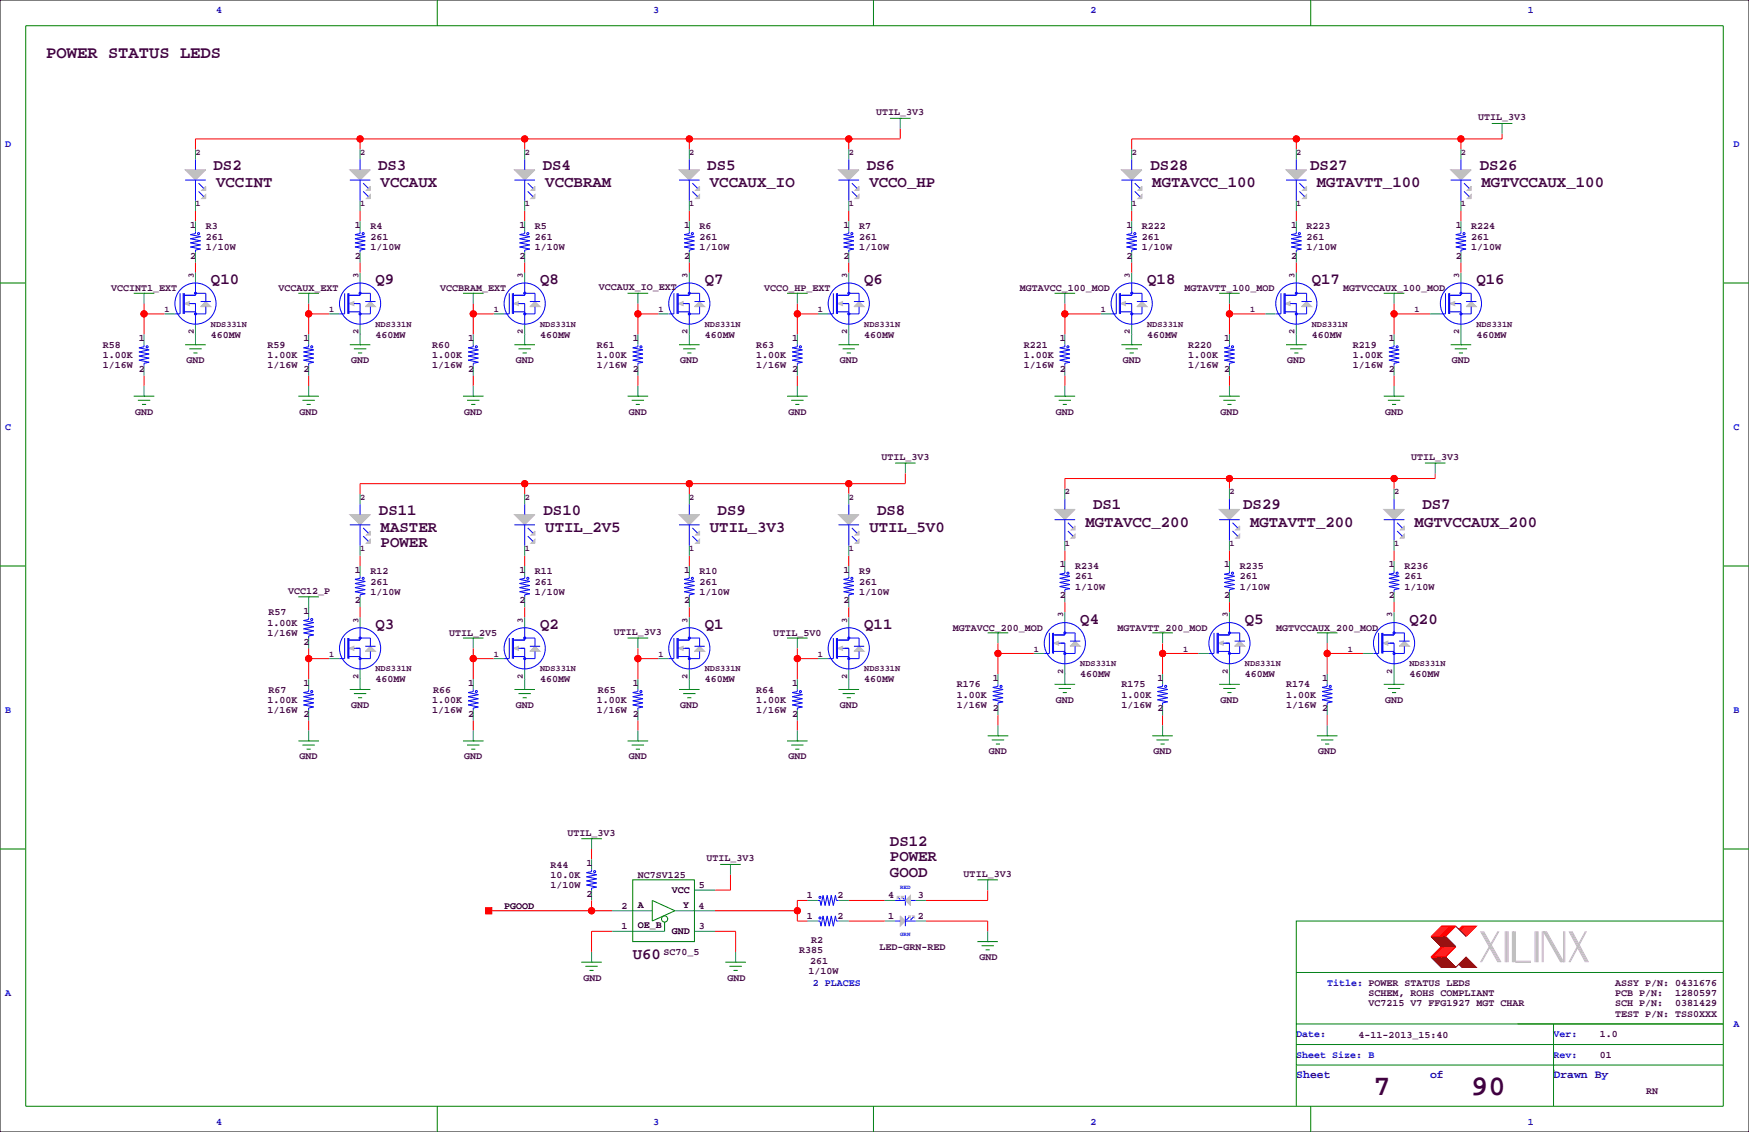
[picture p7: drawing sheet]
<svg xmlns="http://www.w3.org/2000/svg" width="432mm" height="279mm" viewBox="0 0 432 279" stroke-linecap="round" stroke-linejoin="round" font-family="sans-serif">
<defs><g id="words">
<g font-size="7.1" fill="#400040">
<text x="339.1" y="270.3">7</text>
<text x="363.2" y="270.3">90</text>
</g>
<text font-size="4.2" fill="#400040" x="11.4" y="14.4">POWER STATUS LEDS</text>
<g font-size="3.9" fill="#400040">
<text x="52.7" y="41.9">DS2</text>
<text x="93.3" y="41.9">DS3</text>
<text x="134" y="41.9">DS4</text>
<text x="174.6" y="41.9">DS5</text>
<text x="214" y="41.9">DS6</text>
<text x="284.1" y="41.9">DS28</text>
<text x="323.4" y="41.9">DS27</text>
<text x="365.3" y="41.9">DS26</text>
<text x="53.3" y="46.2">VCCINT</text>
<text x="94" y="46.2">VCCAUX</text>
<text x="134.6" y="46.2">VCCBRAM</text>
<text x="175.3" y="46.2">VCCAUX_IO</text>
<text x="214.6" y="46.2">VCCO_HP</text>
<text x="284.5" y="46.2">MGTAVCC_100</text>
<text x="325.1" y="46.2">MGTAVTT_100</text>
<text x="365.8" y="46.2">MGTVCCAUX_100</text>
<text x="52.1" y="70.1">Q10</text>
<text x="92.7" y="70.1">Q9</text>
<text x="133.3" y="70.1">Q8</text>
<text x="174" y="70.1">Q7</text>
<text x="213.4" y="70.1">Q6</text>
<text x="283.2" y="70.1">Q18</text>
<text x="323.9" y="70.1">Q17</text>
<text x="364.5" y="70.1">Q16</text>
<text x="269.9" y="125.7">DS1</text>
<text x="306.9" y="125.7">DS29</text>
<text x="351.2" y="125.7">DS7</text>
<text x="93.6" y="127">DS11</text>
<text x="94" y="131.3">MASTER</text>
<text x="134.2" y="127">DS10</text>
<text x="134.6" y="131.3">UTIL_2V5</text>
<text x="175.3" y="131.3">UTIL_3V3</text>
<text x="177.2" y="127">DS9</text>
<text x="214.6" y="131.3">UTIL_5V0</text>
<text x="216.5" y="127">DS8</text>
<text x="268" y="130">MGTAVCC_200</text>
<text x="308.6" y="130">MGTAVTT_200</text>
<text x="349.3" y="130">MGTVCCAUX_200</text>
<text x="94" y="135.1">POWER</text>
<text x="92.7" y="155.2">Q3</text>
<text x="133.3" y="155.2">Q2</text>
<text x="174" y="155.2">Q1</text>
<text x="213.4" y="155.2">Q11</text>
<text x="266.7" y="153.9">Q4</text>
<text x="307.3" y="153.9">Q5</text>
<text x="348" y="153.9">Q20</text>
<text x="219.7" y="208.8">DS12</text>
<text x="219.7" y="212.6">POWER</text>
<text x="219.7" y="216.4">GOOD</text>
<text x="156.2" y="236.7">U60</text>
</g>
<g font-size="2.8" fill="#0000a0">
<text x="320" y="266.1">Sheet</text>
<text x="353.1" y="266.1">of</text>
<text x="383.5" y="266.1">Drawn By</text>
</g>
<g font-size="2.5" fill="#0000a0">
<text x="53.3" y="3.3">4</text>
<text x="161.3" y="3.3">3</text>
<text x="269.2" y="3.3">2</text>
<text x="377.2" y="3.3">1</text>
<text x="1.3" y="36.3">D</text>
<text x="428" y="36.3">D</text>
<text x="1.3" y="106.2">C</text>
<text x="428" y="106.2">C</text>
<text x="1.3" y="176">B</text>
<text x="428" y="176">B</text>
<text x="1.3" y="245.9">A</text>
<text x="200.7" y="243.3">2 PLACES</text>
<text x="327.7" y="243.3">Title: POWER STATUS LEDS</text>
<text x="320" y="256">Date:</text>
<text x="383.5" y="256">Ver:</text>
<text x="428" y="253.5">A</text>
<text x="320" y="261.1">Sheet Size: B</text>
<text x="383.5" y="261.1">Rev:</text>
<text x="53.3" y="277.6">4</text>
<text x="161.3" y="277.6">3</text>
<text x="269.2" y="277.6">2</text>
<text x="377.2" y="277.6">1</text>
</g>
<g font-size="2.5" fill="#400040">
<text x="216.3" y="28.5">UTIL_3V3</text>
<text x="364.9" y="29.7">UTIL_3V3</text>
<text x="47" y="56.2">1</text>
<text x="50.8" y="56.6">R3</text>
<text x="50.8" y="59.2">261</text>
<text x="87.6" y="56.2">1</text>
<text x="91.4" y="56.6">R4</text>
<text x="91.4" y="59.2">261</text>
<text x="128.3" y="56.2">1</text>
<text x="132.1" y="56.6">R5</text>
<text x="132.1" y="59.2">261</text>
<text x="168.9" y="56.2">1</text>
<text x="172.7" y="56.6">R6</text>
<text x="172.7" y="59.2">261</text>
<text x="208.3" y="56.2">1</text>
<text x="212.1" y="56.6">R7</text>
<text x="212.1" y="59.2">261</text>
<text x="278.1" y="56.2">1</text>
<text x="281.9" y="56.6">R222</text>
<text x="281.9" y="59.2">261</text>
<text x="318.8" y="56.2">1</text>
<text x="322.6" y="56.6">R223</text>
<text x="322.6" y="59.2">261</text>
<text x="359.4" y="56.2">1</text>
<text x="363.2" y="56.6">R224</text>
<text x="363.2" y="59.2">261</text>
<text x="47" y="63.8">2</text>
<text x="50.8" y="61.7">1/10W</text>
<text x="87.6" y="63.8">2</text>
<text x="91.4" y="61.7">1/10W</text>
<text x="128.3" y="63.8">2</text>
<text x="132.1" y="61.7">1/10W</text>
<text x="168.9" y="63.8">2</text>
<text x="172.7" y="61.7">1/10W</text>
<text x="208.3" y="63.8">2</text>
<text x="212.1" y="61.7">1/10W</text>
<text x="278.1" y="63.8">2</text>
<text x="281.9" y="61.7">1/10W</text>
<text x="318.8" y="63.8">2</text>
<text x="322.6" y="61.7">1/10W</text>
<text x="359.4" y="63.8">2</text>
<text x="363.2" y="61.7">1/10W</text>
<text x="27.4" y="71.9">VCCINT1_EXT</text>
<text x="68.8" y="71.9">VCCAUX_EXT</text>
<text x="108.7" y="71.9">VCCBRAM_EXT</text>
<text x="147.8" y="71.6">VCCAUX_IO_EXT</text>
<text x="188.7" y="71.9">VCCO_HP_EXT</text>
<text x="251.8" y="71.9">MGTAVCC_100_MOD</text>
<text x="292.4" y="71.9">MGTAVTT_100_MOD</text>
<text x="331.6" y="71.9">MGTVCCAUX_100_MOD</text>
<text x="52.1" y="83.3">460MW</text>
<text x="92.7" y="83.3">460MW</text>
<text x="133.3" y="83.3">460MW</text>
<text x="174" y="83.3">460MW</text>
<text x="213.4" y="83.3">460MW</text>
<text x="283.2" y="83.3">460MW</text>
<text x="323.9" y="83.3">460MW</text>
<text x="364.5" y="83.3">460MW</text>
<text x="25.4" y="85.9">R58</text>
<text x="25.4" y="88.4">1.00K</text>
<text x="34.3" y="84.2">1</text>
<text x="46" y="89.7">GND</text>
<text x="66" y="85.9">R59</text>
<text x="66" y="88.4">1.00K</text>
<text x="74.9" y="84.2">1</text>
<text x="86.7" y="89.7">GND</text>
<text x="106.7" y="85.9">R60</text>
<text x="106.7" y="88.4">1.00K</text>
<text x="115.6" y="84.2">1</text>
<text x="127.3" y="89.7">GND</text>
<text x="147.3" y="85.9">R61</text>
<text x="147.3" y="88.4">1.00K</text>
<text x="156.2" y="84.2">1</text>
<text x="168" y="89.7">GND</text>
<text x="186.7" y="85.9">R63</text>
<text x="186.7" y="88.4">1.00K</text>
<text x="195.6" y="84.2">1</text>
<text x="207.3" y="89.7">GND</text>
<text x="252.7" y="85.9">R221</text>
<text x="252.7" y="88.4">1.00K</text>
<text x="261.6" y="84.2">1</text>
<text x="277.2" y="89.7">GND</text>
<text x="293.4" y="85.9">R220</text>
<text x="293.4" y="88.4">1.00K</text>
<text x="302.3" y="84.2">1</text>
<text x="317.8" y="89.7">GND</text>
<text x="334" y="85.9">R219</text>
<text x="334" y="88.4">1.00K</text>
<text x="342.9" y="84.2">1</text>
<text x="358.5" y="89.7">GND</text>
<text x="25.4" y="90.9">1/16W</text>
<text x="34.3" y="91.8">2</text>
<text x="66" y="90.9">1/16W</text>
<text x="74.9" y="91.8">2</text>
<text x="106.7" y="90.9">1/16W</text>
<text x="115.6" y="91.8">2</text>
<text x="147.3" y="90.9">1/16W</text>
<text x="156.2" y="91.8">2</text>
<text x="186.7" y="90.9">1/16W</text>
<text x="195.6" y="91.8">2</text>
<text x="252.7" y="90.9">1/16W</text>
<text x="261.6" y="91.8">2</text>
<text x="293.4" y="90.9">1/16W</text>
<text x="302.3" y="91.8">2</text>
<text x="334" y="90.9">1/16W</text>
<text x="342.9" y="91.8">2</text>
<text x="33.3" y="102.4">GND</text>
<text x="74" y="102.4">GND</text>
<text x="114.6" y="102.4">GND</text>
<text x="155.3" y="102.4">GND</text>
<text x="194.6" y="102.4">GND</text>
<text x="260.7" y="102.4">GND</text>
<text x="301.3" y="102.4">GND</text>
<text x="341.9" y="102.4">GND</text>
<text x="217.6" y="113.5">UTIL_3V3</text>
<text x="348.4" y="113.5">UTIL_3V3</text>
<text x="87.6" y="141.3">1</text>
<text x="91.4" y="141.7">R12</text>
<text x="128.3" y="141.3">1</text>
<text x="132.1" y="141.7">R11</text>
<text x="168.9" y="141.3">1</text>
<text x="172.7" y="141.7">R10</text>
<text x="208.3" y="141.3">1</text>
<text x="212.1" y="141.7">R9</text>
<text x="261.6" y="140">1</text>
<text x="265.4" y="140.5">R234</text>
<text x="265.4" y="143">261</text>
<text x="302.3" y="140">1</text>
<text x="306.1" y="140.5">R235</text>
<text x="306.1" y="143">261</text>
<text x="342.9" y="140">1</text>
<text x="346.7" y="140.5">R236</text>
<text x="346.7" y="143">261</text>
<text x="71.1" y="146.6">VCC12_P</text>
<text x="87.6" y="148.9">2</text>
<text x="91.4" y="144.3">261</text>
<text x="91.4" y="146.8">1/10W</text>
<text x="128.3" y="148.9">2</text>
<text x="132.1" y="144.3">261</text>
<text x="132.1" y="146.8">1/10W</text>
<text x="168.9" y="148.9">2</text>
<text x="172.7" y="144.3">261</text>
<text x="172.7" y="146.8">1/10W</text>
<text x="208.3" y="148.9">2</text>
<text x="212.1" y="144.3">261</text>
<text x="212.1" y="146.8">1/10W</text>
<text x="261.6" y="147.7">2</text>
<text x="265.4" y="145.5">1/10W</text>
<text x="302.3" y="147.7">2</text>
<text x="306.1" y="145.5">1/10W</text>
<text x="342.9" y="147.7">2</text>
<text x="346.7" y="145.5">1/10W</text>
<text x="66" y="154.4">1.00K</text>
<text x="66.3" y="151.9">R57</text>
<text x="74.9" y="151.5">1</text>
<text x="235.3" y="155.7">MGTAVCC_200_MOD</text>
<text x="275.9" y="155.7">MGTAVTT_200_MOD</text>
<text x="315.1" y="155.7">MGTVCCAUX_200_MOD</text>
<text x="66" y="157">1/16W</text>
<text x="74.9" y="159.1">2</text>
<text x="110.9" y="157">UTIL_2V5</text>
<text x="151.6" y="156.7">UTIL_3V3</text>
<text x="190.9" y="157">UTIL_5V0</text>
<text x="245.1" y="168">1</text>
<text x="266.7" y="167.1">460MW</text>
<text x="285.8" y="168">1</text>
<text x="307.3" y="167.1">460MW</text>
<text x="326.4" y="168">1</text>
<text x="348" y="167.1">460MW</text>
<text x="66" y="173.5">1.00K</text>
<text x="66.3" y="170.9">R67</text>
<text x="74.9" y="169.3">1</text>
<text x="92.7" y="168.4">460MW</text>
<text x="106.7" y="173.5">1.00K</text>
<text x="106.9" y="170.9">R66</text>
<text x="115.6" y="169.3">1</text>
<text x="133.3" y="168.4">460MW</text>
<text x="147.3" y="173.5">1.00K</text>
<text x="147.6" y="170.9">R65</text>
<text x="156.2" y="169.3">1</text>
<text x="174" y="168.4">460MW</text>
<text x="186.7" y="170.9">R64</text>
<text x="186.7" y="173.5">1.00K</text>
<text x="195.6" y="169.3">1</text>
<text x="213.4" y="168.4">460MW</text>
<text x="236.2" y="169.7">R176</text>
<text x="236.2" y="172.2">1.00K</text>
<text x="260.7" y="173.5">GND</text>
<text x="276.9" y="169.7">R175</text>
<text x="276.9" y="172.2">1.00K</text>
<text x="301.3" y="173.5">GND</text>
<text x="317.5" y="169.7">R174</text>
<text x="317.5" y="172.2">1.00K</text>
<text x="341.9" y="173.5">GND</text>
<text x="66" y="176">1/16W</text>
<text x="74.9" y="176.9">2</text>
<text x="86.7" y="174.8">GND</text>
<text x="106.7" y="176">1/16W</text>
<text x="115.6" y="176.9">2</text>
<text x="127.3" y="174.8">GND</text>
<text x="147.3" y="176">1/16W</text>
<text x="156.2" y="176.9">2</text>
<text x="168" y="174.8">GND</text>
<text x="186.7" y="176">1/16W</text>
<text x="195.6" y="176.9">2</text>
<text x="207.3" y="174.8">GND</text>
<text x="236.2" y="174.8">1/16W</text>
<text x="245.1" y="175.6">2</text>
<text x="276.9" y="174.8">1/16W</text>
<text x="285.8" y="175.6">2</text>
<text x="317.5" y="174.8">1/16W</text>
<text x="326.4" y="175.6">2</text>
<text x="74" y="187.5">GND</text>
<text x="114.6" y="187.5">GND</text>
<text x="155.3" y="187.5">GND</text>
<text x="194.6" y="187.5">GND</text>
<text x="244.2" y="186.2">GND</text>
<text x="284.8" y="186.2">GND</text>
<text x="325.4" y="186.2">GND</text>
<text x="140.1" y="206.3">UTIL_3V3</text>
<text x="135.9" y="214.1">R44</text>
<text x="144.8" y="213.7">1</text>
<text x="174.4" y="212.6">UTIL_3V3</text>
<text x="135.9" y="216.7">10.0K</text>
<text x="135.9" y="219.2">1/10W</text>
<text x="144.8" y="221.3">2</text>
<text x="157.5" y="216.7">NC7SV125</text>
<text x="172.5" y="219.2">5</text>
<text x="199.2" y="221.7">1</text>
<text x="206.8" y="221.7">2</text>
<text x="219.2" y="221.7">4</text>
<text x="226.6" y="221.7">3</text>
<text x="237.9" y="216.4">UTIL_3V3</text>
<text x="153.5" y="224.3">2</text>
<text x="172.5" y="224.3">4</text>
<text x="199.2" y="226.8">1</text>
<text x="206.8" y="226.8">2</text>
<text x="219.2" y="226.8">1</text>
<text x="226.6" y="226.8">2</text>
<text x="153.4" y="229.4">1</text>
<text x="172.5" y="229.4">3</text>
<text x="200.2" y="232.8">R2</text>
<text x="163.8" y="235.7">SC70_5</text>
<text x="197.3" y="235.3">R385</text>
<text x="200" y="237.8">261</text>
<text x="217.2" y="234.4">LED-GRN-RED</text>
<text x="241.8" y="237">GND</text>
<text x="144" y="242.1">GND</text>
<text x="179.6" y="242.1">GND</text>
<text x="199.6" y="240.4">1/10W</text>
<text x="337.8" y="245.9">SCHEM, ROHS COMPLIANT</text>
<text x="398.8" y="243.3">ASSY P/N: 0431676</text>
<text x="398.8" y="245.9">PCB P/N:</text>
<text x="413.6" y="245.9">1280597</text>
<text x="337.8" y="248.4">VC7215 V7 FFG1927 MGT CHAR</text>
<text x="398.8" y="248.4">SCH P/N:</text>
<text x="398.8" y="251">TEST P/N: TSS0XXX</text>
<text x="413.6" y="248.4">0381429</text>
<text x="335.4" y="256.3">4-11-2013_15:40</text>
<text x="395" y="256">1.0</text>
<text x="395" y="261.1">01</text>
<text x="406.4" y="270">RN</text>
</g>
<g font-size="2.5">
<text x="165.9" y="220.5">VCC</text>
<text x="124.5" y="224.3">PGOOD</text>
<text x="157.5" y="224.2">A</text>
<text x="168.7" y="224.2">Y</text>
<text x="157.5" y="229.1">OE_B</text>
<text x="165.9" y="230.6">GND</text>
</g>
<g font-size="2.1" fill="#400040">
<text x="48.3" y="38.2">2</text>
<text x="88.9" y="38.2">2</text>
<text x="129.5" y="38.2">2</text>
<text x="170.2" y="38.2">2</text>
<text x="209.5" y="38.2">2</text>
<text x="279.4" y="38.2">2</text>
<text x="320" y="38.2">2</text>
<text x="360.7" y="38.2">2</text>
<text x="48.3" y="50.9">1</text>
<text x="88.9" y="50.9">1</text>
<text x="129.5" y="50.9">1</text>
<text x="170.2" y="50.9">1</text>
<text x="209.6" y="50.9">1</text>
<text x="279.4" y="50.9">1</text>
<text x="320" y="50.9">1</text>
<text x="360.7" y="50.9">1</text>
<text x="47.8" y="68.6" transform="rotate(-90 47.8 68.6)">3</text>
<text x="88.5" y="68.6" transform="rotate(-90 88.5 68.6)">3</text>
<text x="129.1" y="68.6" transform="rotate(-90 129.1 68.6)">3</text>
<text x="169.7" y="68.6" transform="rotate(-90 169.7 68.6)">3</text>
<text x="209.1" y="68.6" transform="rotate(-90 209.1 68.6)">3</text>
<text x="279" y="68.6" transform="rotate(-90 279 68.6)">3</text>
<text x="319.6" y="68.6" transform="rotate(-90 319.6 68.6)">3</text>
<text x="360.2" y="68.6" transform="rotate(-90 360.2 68.6)">3</text>
<text x="40.6" y="77">1</text>
<text x="81.3" y="77">1</text>
<text x="121.9" y="77">1</text>
<text x="162.6" y="77">1</text>
<text x="201.9" y="77">1</text>
<text x="271.8" y="77">1</text>
<text x="308.6" y="77">1</text>
<text x="349.3" y="77">1</text>
<text x="47.8" y="82.5" transform="rotate(-90 47.8 82.5)">2</text>
<text x="52.1" y="80.6">NDS331N</text>
<text x="88.5" y="82.5" transform="rotate(-90 88.5 82.5)">2</text>
<text x="92.7" y="80.6">NDS331N</text>
<text x="129.1" y="82.5" transform="rotate(-90 129.1 82.5)">2</text>
<text x="133.3" y="80.6">NDS331N</text>
<text x="169.7" y="82.5" transform="rotate(-90 169.7 82.5)">2</text>
<text x="174" y="80.6">NDS331N</text>
<text x="209.1" y="82.5" transform="rotate(-90 209.1 82.5)">2</text>
<text x="213.4" y="80.6">NDS331N</text>
<text x="279" y="82.5" transform="rotate(-90 279 82.5)">2</text>
<text x="283.2" y="80.6">NDS331N</text>
<text x="319.6" y="82.5" transform="rotate(-90 319.6 82.5)">2</text>
<text x="323.9" y="80.6">NDS331N</text>
<text x="360.2" y="82.5" transform="rotate(-90 360.2 82.5)">2</text>
<text x="364.5" y="80.6">NDS331N</text>
<text x="88.9" y="123.3">2</text>
<text x="129.5" y="123.3">2</text>
<text x="170.2" y="123.3">2</text>
<text x="209.5" y="123.3">2</text>
<text x="262.9" y="122">2</text>
<text x="303.5" y="122">2</text>
<text x="344.2" y="122">2</text>
<text x="88.9" y="136">1</text>
<text x="129.5" y="136">1</text>
<text x="170.2" y="136">1</text>
<text x="209.6" y="136">1</text>
<text x="262.9" y="134.7">1</text>
<text x="303.5" y="134.7">1</text>
<text x="344.2" y="134.7">1</text>
<text x="88.5" y="153.7" transform="rotate(-90 88.5 153.7)">3</text>
<text x="129.1" y="153.7" transform="rotate(-90 129.1 153.7)">3</text>
<text x="169.7" y="153.7" transform="rotate(-90 169.7 153.7)">3</text>
<text x="209.1" y="153.7" transform="rotate(-90 209.1 153.7)">3</text>
<text x="262.5" y="152.4" transform="rotate(-90 262.5 152.4)">3</text>
<text x="303.1" y="152.4" transform="rotate(-90 303.1 152.4)">3</text>
<text x="343.7" y="152.4" transform="rotate(-90 343.7 152.4)">3</text>
<text x="255.3" y="160.9">1</text>
<text x="292.1" y="160.9">1</text>
<text x="332.7" y="160.9">1</text>
<text x="81.3" y="162.1">1</text>
<text x="88.5" y="167.6" transform="rotate(-90 88.5 167.6)">2</text>
<text x="92.7" y="165.7">NDS331N</text>
<text x="121.9" y="162.1">1</text>
<text x="129.1" y="167.6" transform="rotate(-90 129.1 167.6)">2</text>
<text x="133.3" y="165.7">NDS331N</text>
<text x="162.6" y="162.1">1</text>
<text x="169.7" y="167.6" transform="rotate(-90 169.7 167.6)">2</text>
<text x="174" y="165.7">NDS331N</text>
<text x="201.9" y="162.1">1</text>
<text x="209.1" y="167.6" transform="rotate(-90 209.1 167.6)">2</text>
<text x="213.4" y="165.7">NDS331N</text>
<text x="262.5" y="166.4" transform="rotate(-90 262.5 166.4)">2</text>
<text x="266.7" y="164.4">NDS331N</text>
<text x="303.1" y="166.4" transform="rotate(-90 303.1 166.4)">2</text>
<text x="307.3" y="164.4">NDS331N</text>
<text x="343.7" y="166.4" transform="rotate(-90 343.7 166.4)">2</text>
<text x="348" y="164.4">NDS331N</text>
</g>
<g font-size="1.4" fill="#0000a0">
<text x="222.2" y="219.4">RED</text>
<text x="222.2" y="231.1">GRN</text>
</g>
</g></defs>
<path d="M0 0h431.8v279.4h-431.8z" fill="none" stroke="#000" stroke-width=".25"/>
<g fill="none" stroke="#f00" stroke-width=".25">
<path d="M88.9 34.3v2.5M129.5 34.3v2.5M170.2 34.3v2.5M209.5 34.3v2.5M222.2 31.8v2.5h-173.9v2.5M320 34.3v2.5M360.7 34.3v2.5M370.8 33v1.3h-91.4v2.5M48.3 52.1v2.5M88.9 52.1v2.5M129.5 52.1v2.5M170.2 52.1v2.5"/>
<path d="M209.5 52.1v2.5M279.4 52.1v2.5M320 52.1v2.5M360.7 52.1v2.5M35.6 77.5h5M35.6 74.9v7.6M48.3 64.8v2.5M76.2 77.5h5.1M76.2 74.9v7.6M88.9 64.8v2.5M116.8 77.5h5.1M116.8 74.9v7.6"/>
<path d="M129.5 64.8v2.5M157.5 77.5h5.1M157.5 74.9v7.6M170.2 64.8v2.5M196.8 77.5h5.1M196.8 74.9v7.6M209.5 64.8v2.5M262.9 74.9v7.6M262.9 77.5h8.9M279.4 64.8v2.5M303.5 74.9v7.6M303.5 77.5h8.9"/>
<path d="M320 64.8v2.5M344.2 74.9v7.6M344.2 77.5h8.9M360.7 64.8v2.5M35.6 92.7v2.5M48.3 82.5h.1M76.2 92.7v2.5M116.8 92.7v2.5M129.5 82.5h.1M157.5 92.7v2.5M196.8 92.7v2.5M262.9 92.7v2.5"/>
<path d="M279.4 82.5h.1M303.5 92.7v2.5M320 82.5h.1M344.2 92.7v2.5M360.7 82.5h.1M129.5 119.4v2.5M170.2 119.4v2.5M209.5 119.4v2.5M223.5 116.8v2.6h-134.6v2.5M303.5 118.1v2.6M344.2 118.1v2.6M354.3 116.8v1.3h-91.4v2.6"/>
<path d="M88.9 137.2v2.5M129.5 137.2v2.5M170.2 137.2v2.5M209.5 137.2v2.5M262.9 135.9v2.5M303.5 135.9v2.5M344.2 135.9v2.5M76.2 149.9h.1M88.9 149.9v2.5M129.5 149.9v2.5M170.2 149.9v2.5M209.5 149.9v2.5"/>
<path d="M246.4 158.8v7.6M262.9 148.6v2.5M287 158.8v7.6M303.5 148.6v2.5M327.7 158.8v7.6M344.2 148.6v2.5M76.2 162.6h5.1M76.2 160v7.6M76.2 177.8v2.5M88.9 167.6h.1M116.8 162.6h5.1M116.8 160v7.6"/>
<path d="M116.8 177.8v2.5M129.5 167.6h.1M157.5 160v7.6M157.5 177.8v2.5M157.5 162.6h5.1M170.2 167.6h.1M196.8 160v7.6M196.8 177.8v2.5M196.8 162.6h5.1M209.6 167.6h.1M246.4 161.3h8.9M246.4 176.5v2.6"/>
<path d="M262.9 166.4h.1M287 161.3h8.9M287 176.5v2.6M303.5 166.4h.1M327.7 176.5v2.6M327.7 161.3h8.8M344.2 166.4h.1M146 209.5v2.6M180.3 215.9v3.8h-3.8M243.8 219.7v2.5h-15.2M120.6 224.8h30.5M146 222.2v2.6"/>
<path d="M151.1 229.9h-5.1v5M176.5 224.8h20.3M176.5 229.9h5.1v5M199.4 222.2h-2.6v5.1h2.6M209.5 222.2h8.9M209.5 227.3h8.9M228.6 227.3h15.2v2.6M355.9 233.7l-2.6 2.5h3.6l2.5-2.5M355.9 228.6h3.5l-2.5 2.5h-3.6zM356.1 233.7l-2.5 2.5M356.1 228.6l-2.5 2.5M356.4 233.7l-2.6 2.5"/>
<path d="M356.4 228.6l-2.6 2.5M356.6 233.7l-2.5 2.5M356.6 228.6l-2.5 2.5M356.9 233.7l-2.6 2.5M356.9 228.6l-2.6 2.5M357.1 233.7l-2.5 2.5M357.1 228.6l-2.5 2.5M357.4 233.7l-2.6 2.5M357.4 228.6l-2.6 2.5M357.6 233.7l-2.5 2.5M357.6 228.6l-2.5 2.5M357.9 233.7l-2.6 2.5"/>
<path d="M357.9 228.6l-2.6 2.5M358.1 233.7l-2.5 2.5M358.1 228.6l-2.5 2.5M358.4 233.7l-2.5 2.5M358.4 228.6l-2.5 2.5M358.6 233.7l-2.5 2.5M358.6 228.6l-2.5 2.5M358.9 233.7l-2.5 2.5M358.9 228.6l-2.5 2.5M359.2 233.7l-2.6 2.5M359.2 228.6l-2.6 2.5M360.2 229.4l.7-.8h3.6l-2.6 2.5"/>
<path d="M361.2 228.6l-.8 .8M361.4 228.6l-1 1M361.7 228.6l-1 1M361.9 228.6l-1.2 1.3M362.2 228.6l-1.3 1.3M362.5 228.6l-1.6 1.5M362.7 228.6l-1.5 1.5M363 228.6l-1.8 1.8M363.2 228.6l-1.8 1.8M363.5 228.6l-2.1 2M363.7 228.6l-2 2M364 228.6l-2.3 2.3"/>
<path d="M364.2 228.6l-2.3 2.3"/>
<circle cx="88.9" cy="34.3" r=".76"/>
<circle cx="129.5" cy="34.3" r=".76"/>
<circle cx="170.2" cy="34.3" r=".76"/>
<circle cx="209.6" cy="34.3" r=".76"/>
<circle cx="320" cy="34.3" r=".76"/>
<circle cx="360.7" cy="34.3" r=".76"/>
<circle cx="35.6" cy="77.5" r=".76"/>
<circle cx="76.2" cy="77.5" r=".76"/>
<circle cx="116.8" cy="77.5" r=".76"/>
<circle cx="157.5" cy="77.5" r=".76"/>
<circle cx="196.9" cy="77.5" r=".76"/>
<circle cx="262.9" cy="77.5" r=".76"/>
<circle cx="303.5" cy="77.5" r=".76"/>
<circle cx="344.2" cy="77.5" r=".76"/>
<circle cx="88.9" cy="82.5" r="0"/>
<circle cx="170.2" cy="82.5" r="0"/>
<circle cx="209.6" cy="82.5" r="0"/>
<circle cx="129.5" cy="119.4" r=".76"/>
<circle cx="170.2" cy="119.4" r=".76"/>
<circle cx="209.6" cy="119.4" r=".76"/>
<circle cx="303.5" cy="118.1" r=".76"/>
<circle cx="344.2" cy="118.1" r=".76"/>
<circle cx="76.2" cy="162.6" r=".76"/>
<circle cx="116.8" cy="162.6" r=".76"/>
<circle cx="157.5" cy="162.6" r=".76"/>
<circle cx="196.9" cy="162.6" r=".76"/>
<circle cx="246.4" cy="161.3" r=".76"/>
<circle cx="287" cy="161.3" r=".76"/>
<circle cx="327.7" cy="161.3" r=".76"/>
<circle cx="146.1" cy="224.8" r=".76"/>
<circle cx="196.9" cy="224.8" r=".76"/>
</g>
<g fill="#f00" stroke="#f00" stroke-width=".25">
<path d="M119.9 224h1.5v1.6h-1.5z" fill-rule="evenodd"/>
<circle cx="327.7" cy="161.3" r=".76"/>
<circle cx="287" cy="161.3" r=".76"/>
<circle cx="246.4" cy="161.3" r=".76"/>
<circle cx="344.2" cy="118.1" r=".76"/>
<circle cx="303.5" cy="118.1" r=".76"/>
<circle cx="344.2" cy="77.5" r=".76"/>
<circle cx="303.5" cy="77.5" r=".76"/>
<circle cx="262.9" cy="77.5" r=".76"/>
<circle cx="320" cy="34.3" r=".76"/>
<circle cx="360.7" cy="34.3" r=".76"/>
<circle cx="196.9" cy="224.8" r=".76"/>
<circle cx="157.5" cy="162.6" r=".76"/>
<circle cx="116.8" cy="162.6" r=".76"/>
<circle cx="76.2" cy="162.6" r=".76"/>
<circle cx="196.9" cy="162.6" r=".76"/>
<circle cx="196.9" cy="77.5" r=".76"/>
<circle cx="157.5" cy="77.5" r=".76"/>
<circle cx="116.8" cy="77.5" r=".76"/>
<circle cx="76.2" cy="77.5" r=".76"/>
<circle cx="35.6" cy="77.5" r=".76"/>
<circle cx="209.6" cy="34.3" r=".76"/>
<circle cx="170.2" cy="34.3" r=".76"/>
<circle cx="129.5" cy="34.3" r=".76"/>
<circle cx="88.9" cy="34.3" r=".76"/>
<circle cx="146.1" cy="224.8" r=".76"/>
<circle cx="209.6" cy="119.4" r=".76"/>
<circle cx="170.2" cy="119.4" r=".76"/>
<circle cx="129.5" cy="119.4" r=".76"/>
</g>
<g fill="none" stroke="#008080" stroke-width=".25">
<path d="M48.3 36.8v2.6M88.9 36.8v2.6M129.5 36.8v2.6M170.2 36.8v2.6M209.5 36.8v2.6M222.2 29.2v2.6M279.4 36.8v2.6M320 36.8v2.6M360.7 36.8v2.6M370.8 30.5v2.5M48.3 49.5v2.6M48.3 54.6v2.6"/>
<path d="M88.9 49.5v2.6M88.9 54.6v2.6M129.5 49.5v2.6M129.5 54.6v2.6M170.2 49.5v2.6M170.2 54.6v2.6M209.5 49.5v2.6M209.5 54.6v2.6M279.4 49.5v2.6M279.4 54.6v2.6M320 49.5v2.6M320 54.6v2.6"/>
<path d="M360.7 49.5v2.6M360.7 54.6v2.6M35.6 72.4v2.5M40.6 77.5h2.6M48.3 62.2v2.6M48.3 67.3v2.5M76.2 72.4v2.5M81.3 77.5h2.5M88.9 62.2v2.6M88.9 67.3v2.5M116.8 72.4v2.5M121.9 77.5h2.6"/>
<path d="M129.5 62.2v2.6M129.5 67.3v2.5M157.5 72.4v2.5M162.6 77.5h2.5M170.2 62.2v2.6M170.2 67.3v2.5M196.8 72.4v2.5M201.9 77.5h2.6M209.5 62.2v2.6M209.5 67.3v2.5M262.9 72.4v2.5M271.8 77.5h2.5"/>
<path d="M279.4 62.2v2.6M279.4 67.3v2.5M303.5 72.4v2.5M312.4 77.5h2.6M320 62.2v2.6M320 67.3v2.5M344.2 72.4v2.5M353.1 77.5h2.5M360.7 62.2v2.6M360.7 67.3v2.5M35.6 82.5v2.6M35.6 90.2v2.5"/>
<path d="M35.6 95.2v2.6M48.3 80v5.1M76.2 82.5v2.6M76.2 90.2v2.5M76.2 95.2v2.6M88.9 80v5.1M116.8 82.5v2.6M116.8 90.2v2.5M116.8 95.2v2.6M129.5 80v5.1M157.5 82.5v2.6M157.5 90.2v2.5"/>
<path d="M157.5 95.2v2.6M170.2 80v5.1M196.8 82.5v2.6M196.8 90.2v2.5M196.8 95.2v2.6M209.5 80v5.1M262.9 82.5v2.6M262.9 90.2v2.5M262.9 95.2v2.6M279.4 80v5.1M303.5 82.5v2.6M303.5 90.2v2.5"/>
<path d="M303.5 95.2v2.6M320 80v5.1M344.2 82.5v2.6M344.2 90.2v2.5M344.2 95.2v2.6M360.7 80v5.1M223.5 114.3v2.5M354.3 114.3v2.5M88.9 121.9v2.6M88.9 134.6v2.6M88.9 139.7v2.5M129.5 121.9v2.6"/>
<path d="M129.5 134.6v2.6M129.5 139.7v2.5M170.2 121.9v2.6M170.2 134.6v2.6M170.2 139.7v2.5M209.5 121.9v2.6M209.5 134.6v2.6M209.5 139.7v2.5M262.9 120.7v2.5M262.9 133.3v2.6M262.9 138.4v2.6M303.5 120.7v2.5"/>
<path d="M303.5 133.3v2.6M303.5 138.4v2.6M344.2 120.7v2.5M344.2 133.3v2.6M344.2 138.4v2.6M76.2 147.3v5.1M76.2 157.5v2.5M88.9 147.3v2.6M88.9 152.4v2.5M116.8 157.5v2.5M129.5 147.3v2.6M129.5 152.4v2.5"/>
<path d="M157.5 157.5v2.5M170.2 147.3v2.6M170.2 152.4v2.5M196.8 157.5v2.5M209.5 147.3v2.6M209.5 152.4v2.5M246.4 156.2v2.6M262.9 146v2.6M262.9 151.1v2.6M287 156.2v2.6M303.5 146v2.6M303.5 151.1v2.6"/>
<path d="M327.7 156.2v2.6M344.2 146v2.6M344.2 151.1v2.6M76.2 167.6v2.6M76.2 175.3v2.5M81.3 162.6h2.5M88.9 165.1v5.1M116.8 167.6v2.6M116.8 175.3v2.5M121.9 162.6h2.6M129.5 165.1v5.1M157.5 167.6v2.6"/>
<path d="M157.5 175.3v2.5M162.6 162.6h2.5M170.2 165.1v5.1M196.8 167.6v2.6M196.8 175.3v2.5M201.9 162.6h2.6M209.5 165.1v5.1M246.4 166.4v2.5M246.4 174v2.5M246.4 179.1v2.5M255.3 161.3h2.5M262.9 163.8v5.1"/>
<path d="M287 166.4v2.5M287 174v2.5M287 179.1v2.5M295.9 161.3h2.5M303.5 163.8v5.1M327.7 166.4v2.5M327.7 174v2.5M327.7 179.1v2.5M336.5 161.3h2.6M344.2 163.8v5.1M76.2 180.3v2.6M116.8 180.3v2.6"/>
<path d="M157.5 180.3v2.6M196.8 180.3v2.6M146 207v2.5M146 212.1v2.5M146 219.7v2.5M171.4 219.7h5.1M180.3 213.4v2.5M243.8 217.2v2.5M146 234.9v2.6M151.1 229.9h13M151.1 224.8h9.9M166.6 224.8h9.9"/>
<path d="M171.4 229.9h5.1M181.6 234.9v2.6M199.4 222.2h2.5M199.4 227.3h2.5M207 222.2h2.5M207 227.3h2.5M218.4 222.2h2.6M218.4 227.3h2.6M226.1 222.2h2.5M226.1 227.3h2.5M243.8 229.9v2.5"/>
</g>
<g fill="none" stroke="#008000" stroke-width=".25">
<path d="M6.3 6.4h419.1v266.6h-419.1zM107.9 0v6.4M215.6 0v6.4M323.6 0v6.4M219.7 29.2h5.1M222.2 29.2h.1M368.3 30.5h5.1M370.8 30.5h.1M0 69.8h6.3M33 72.4h5.1M35.6 72.4h.1M73.7 72.4h5"/>
<path d="M76.2 72.4h.1M114.3 72.4h5.1M116.8 72.4h.1M154.9 72.4h5.1M157.5 72.4h.1M194.3 72.4h5.1M196.8 72.4h.1M260.3 72.4h5.1M262.9 72.4h.1M301 72.4h5.1M303.5 72.4h.1M341.6 72.4h5.1"/>
<path d="M344.2 72.4h.1M425.4 69.8h6.4M33 97.8h5.1M34 98.8h3.1M35.1 99.8h1M35.6 97.8h.1M45.7 85.1h5.1M46.7 86.1h3.1M47.8 87.1h1M48.3 85.1h.1M73.7 97.8h5M74.7 98.8h3"/>
<path d="M75.7 99.8h1M76.2 97.8h.1M86.4 85.1h5M87.4 86.1h3M88.4 87.1h1M88.9 85.1h.1M114.3 97.8h5.1M115.3 98.8h3.1M116.3 99.8h1M116.8 97.8h.1M127 85.1h5.1M128 86.1h3.1"/>
<path d="M129 87.1h1M129.5 85.1h.1M154.9 97.8h5.1M156 98.8h3M157 99.8h1M157.5 97.8h.1M167.6 85.1h5.1M168.7 86.1h3M169.7 87.1h1M170.2 85.1h.1M194.3 97.8h5.1M195.3 98.8h3.1"/>
<path d="M196.3 99.8h1.1M196.8 97.8h.1M207 85.1h5.1M208 86.1h3.1M209 87.1h1.1M209.5 85.1h.1M260.3 97.8h5.1M261.4 98.8h3M262.4 99.8h1M262.9 97.8h.1M276.9 85.1h5M277.9 86.1h3"/>
<path d="M278.9 87.1h1M279.4 85.1h.1M301 97.8h5.1M302 98.8h3.1M303 99.8h1M303.5 97.8h.1M317.5 85.1h5.1M318.5 86.1h3.1M319.5 87.1h1M320 85.1h.1M341.6 97.8h5.1M342.6 98.8h3.1"/>
<path d="M343.7 99.8h1M344.2 97.8h.1M358.1 85.1h5.1M359.2 86.1h3M360.2 87.1h1M360.7 85.1h.1M221 114.3h5.1M223.5 114.3h.1M351.8 114.3h5.1M354.3 114.3h.1M0 139.7h6.3M425.4 139.7h6.4"/>
<path d="M73.7 147.3h5M76.2 147.3h.1M114.3 157.5h5.1M116.8 157.5h.1M154.9 157.5h5.1M157.5 157.5h.1M194.3 157.5h5.1M196.8 157.5h.1M243.8 156.2h5.1M246.4 156.2h.1M284.5 156.2h5.1M287 156.2h.1"/>
<path d="M325.1 156.2h5.1M327.7 156.2h.1M86.4 170.2h5M87.4 171.2h3M88.4 172.2h1M88.9 170.2h.1M127 170.2h5.1M128 171.2h3.1M129 172.2h1M129.5 170.2h.1M167.6 170.2h5.1M168.7 171.2h3"/>
<path d="M169.7 172.2h1M170.2 170.2h.1M207 170.2h5.1M208 171.2h3.1M209 172.2h1.1M209.5 170.2h.1M260.3 168.9h5.1M261.4 169.9h3M262.4 170.9h1M262.9 168.9h.1M301 168.9h5.1M302 169.9h3.1"/>
<path d="M303 170.9h1M303.5 168.9h.1M341.6 168.9h5.1M342.6 169.9h3.1M343.7 170.9h1M344.2 168.9h.1M73.7 182.9h5M74.7 183.9h3M75.7 184.9h1M76.2 182.9h.1M114.3 182.9h5.1M115.3 183.9h3.1"/>
<path d="M116.3 184.9h1M116.8 182.9h.1M154.9 182.9h5.1M156 183.9h3M157 184.9h1M157.5 182.9h.1M194.3 182.9h5.1M195.3 183.9h3.1M196.3 184.9h1.1M196.8 182.9h.1M243.8 181.6h5.1M244.9 182.6h3"/>
<path d="M245.9 183.6h1M246.4 181.6h.1M284.5 181.6h5.1M285.5 182.6h3M286.5 183.6h1M287 181.6h.1M325.1 181.6h5.1M326.1 182.6h3.1M327.2 183.6h1M327.7 181.6h.1M0 209.5h6.3M143.5 207h5.1"/>
<path d="M146 207h.1M156.2 217.2h15.2v15.2h-15.2zM177.8 213.4h5.1M180.3 213.4h.1M241.3 217.2h5.1M243.8 217.2h.1M425.4 209.5h6.4M143.5 237.5h5.1M144.5 238.5h3.1M145.5 239.5h1.1M146 237.5h.1M161 222.2l5.6 2.6-5.6 2.5z"/>
<path d="M164.1 227.6v2.3M179.1 237.5h5M180.1 238.5h3M181.1 239.5h1M181.6 237.5h.1M241.3 232.4h5.1M242.3 233.4h3.1M243.3 234.4h1M243.8 232.4h.1M425.4 227.3h-105.4v35.6M320 257.8h105.4M320 252.7h105.4"/>
<path d="M320 240h105.4M383.5 252.7v20.3M107.9 273v6.4M215.6 273v6.4M320 262.9v10.1M320 262.9h105.4M323.6 273v6.4M383.5 264.2h.1"/>
<circle cx="164.1" cy="226.8" r=".76"/>
</g>
<g fill="#c0c0c0" stroke="#c0c0c0" stroke-width=".25">
<path d="M260.3 125.7h5.1l-2.5 2.6z" fill-rule="evenodd"/>
<path d="M264.4 130.8l1-1v1z" fill-rule="evenodd"/>
<path d="M264.4 132.8l1-1v1z" fill-rule="evenodd"/>
<path d="M341.6 125.7h5.1l-2.5 2.6z" fill-rule="evenodd"/>
<path d="M345.7 130.8l1-1v1z" fill-rule="evenodd"/>
<path d="M345.7 132.8l1-1v1z" fill-rule="evenodd"/>
<path d="M260.1 158.8l1.3-.6v1.1z" fill-rule="evenodd"/>
<path d="M264.2 159.5l1.2-1.3 1.3 1.3z" fill-rule="evenodd"/>
<path d="M300.7 158.8l1.3-.6v1.1z" fill-rule="evenodd"/>
<path d="M306.1 158.2l1.2 1.3h-2.5z" fill-rule="evenodd"/>
<path d="M341.4 158.8l1.2-.6v1.1z" fill-rule="evenodd"/>
<path d="M346.7 158.2l1.3 1.3h-2.6z" fill-rule="evenodd"/>
<path d="M301 125.7h5.1l-2.6 2.6z" fill-rule="evenodd"/>
<path d="M305.1 130.8l1-1v1z" fill-rule="evenodd"/>
<path d="M305.1 132.8l1-1v1z" fill-rule="evenodd"/>
<path d="M276.9 41.9h5l-2.5 2.5z" fill-rule="evenodd"/>
<path d="M280.9 47l1-1v1z" fill-rule="evenodd"/>
<path d="M280.9 49l1-1v1z" fill-rule="evenodd"/>
<path d="M358.1 41.9h5.1l-2.5 2.5z" fill-rule="evenodd"/>
<path d="M363.2 46v1h-1z" fill-rule="evenodd"/>
<path d="M363.2 48v1h-1z" fill-rule="evenodd"/>
<path d="M276.6 74.9l1.3-.5v1z" fill-rule="evenodd"/>
<path d="M280.7 75.7l1.2-1.3 1.3 1.3z" fill-rule="evenodd"/>
<path d="M317.2 74.9l1.3-.5v1z" fill-rule="evenodd"/>
<path d="M321.3 75.7l1.3-1.3 1.2 1.3z" fill-rule="evenodd"/>
<path d="M357.9 74.9l1.3-.5v1z" fill-rule="evenodd"/>
<path d="M363.2 74.4l1.3 1.3h-2.6z" fill-rule="evenodd"/>
<path d="M317.5 41.9h5.1l-2.6 2.5z" fill-rule="evenodd"/>
<path d="M322.6 46v1h-1z" fill-rule="evenodd"/>
<path d="M322.6 48v1h-1z" fill-rule="evenodd"/>
<path d="M167.6 127h5.1l-2.5 2.5z" fill-rule="evenodd"/>
<path d="M172.7 131.1v1h-1z" fill-rule="evenodd"/>
<path d="M171.7 134.1l1-1v1z" fill-rule="evenodd"/>
<path d="M127 127h5.1l-2.6 2.5z" fill-rule="evenodd"/>
<path d="M132.1 131.1v1h-1z" fill-rule="evenodd"/>
<path d="M131.1 134.1l1-1v1z" fill-rule="evenodd"/>
<path d="M86.4 127h5l-2.5 2.5z" fill-rule="evenodd"/>
<path d="M91.4 131.1v1h-1z" fill-rule="evenodd"/>
<path d="M90.4 134.1l1-1v1z" fill-rule="evenodd"/>
<path d="M207 127h5.1l-2.6 2.5z" fill-rule="evenodd"/>
<path d="M212.1 131.1v1h-1z" fill-rule="evenodd"/>
<path d="M211.1 134.1l1-1v1z" fill-rule="evenodd"/>
<path d="M127 41.9h5.1l-2.6 2.5z" fill-rule="evenodd"/>
<path d="M132.1 46v1h-1z" fill-rule="evenodd"/>
<path d="M132.1 48v1h-1z" fill-rule="evenodd"/>
<path d="M86.4 41.9h5l-2.5 2.5z" fill-rule="evenodd"/>
<path d="M91.4 46v1h-1z" fill-rule="evenodd"/>
<path d="M91.4 48v1h-1z" fill-rule="evenodd"/>
<path d="M45.7 41.9h5.1l-2.5 2.5z" fill-rule="evenodd"/>
<path d="M50.8 46v1h-1z" fill-rule="evenodd"/>
<path d="M50.8 48v1h-1z" fill-rule="evenodd"/>
<path d="M167.6 41.9h5.1l-2.5 2.5z" fill-rule="evenodd"/>
<path d="M172.7 46v1h-1z" fill-rule="evenodd"/>
<path d="M172.7 48v1h-1z" fill-rule="evenodd"/>
<path d="M45.5 74.9l1.2-.5v1z" fill-rule="evenodd"/>
<path d="M49.5 75.7l1.3-1.3 1.3 1.3z" fill-rule="evenodd"/>
<path d="M86.1 74.9l1.3-.5v1z" fill-rule="evenodd"/>
<path d="M90.2 75.7l1.2-1.3 1.3 1.3z" fill-rule="evenodd"/>
<path d="M126.7 74.9l1.3-.5v1z" fill-rule="evenodd"/>
<path d="M130.8 75.7l1.3-1.3 1.2 1.3z" fill-rule="evenodd"/>
<path d="M167.4 74.9l1.3-.5v1z" fill-rule="evenodd"/>
<path d="M171.4 75.7l1.3-1.3 1.3 1.3z" fill-rule="evenodd"/>
<path d="M206.8 74.9l1.2-.5v1z" fill-rule="evenodd"/>
<path d="M210.8 75.7l1.3-1.3 1.3 1.3z" fill-rule="evenodd"/>
<path d="M86.1 160l1.3-.5v1z" fill-rule="evenodd"/>
<path d="M91.4 159.5l1.3 1.3h-2.5z" fill-rule="evenodd"/>
<path d="M126.7 160l1.3-.5v1z" fill-rule="evenodd"/>
<path d="M132.1 159.5l1.2 1.3h-2.5z" fill-rule="evenodd"/>
<path d="M167.4 160l1.3-.5v1z" fill-rule="evenodd"/>
<path d="M172.7 159.5l1.3 1.3h-2.6z" fill-rule="evenodd"/>
<path d="M206.8 160l1.2-.5v1z" fill-rule="evenodd"/>
<path d="M210.8 160.8l1.3-1.3 1.3 1.3z" fill-rule="evenodd"/>
<path d="M207 41.9h5.1l-2.6 2.5z" fill-rule="evenodd"/>
<path d="M212.1 46v1h-1z" fill-rule="evenodd"/>
<path d="M211.1 49l1-1v1z" fill-rule="evenodd"/>
<path d="M222.2 226.1l1.3 1.2-1.3 1.3z" fill-rule="evenodd"/>
<path d="M225.3 226.1h.5v.5z" fill-rule="evenodd"/>
<path d="M223.5 222.2l1.3-1.2v2.5z" fill-rule="evenodd"/>
<path d="M222.5 221.2h.5l-.5 .5z" fill-rule="evenodd"/>
<path d="M221.5 221.2h.5l-.5 .5z" fill-rule="evenodd"/>
<path d="M224.3 226.1h.5v.5z" fill-rule="evenodd"/>
</g>
<g fill="none" stroke="#00f" stroke-width=".25">
<path d="M48.3 39.4v2.5M88.9 39.4v2.5M129.5 39.4v2.5M170.2 39.4v2.5M209.5 39.4v2.5M279.4 39.4v2.5M320 39.4v2.5M360.7 39.4v2.5M45.7 44.4h5.1M48.3 44.4v5.1M48.3 57.2v.5l-1.3 .2 2.5 .5-2.5 .5 2.5 .5-2.5 .5 2.5 .6-2.5 .5 2.5 .5-1.2 .2v.5M49 45.2l1.3 1.3"/>
<path d="M49 47.2l1.3 1.3M86.4 44.4h5M88.9 44.4v5.1M88.9 57.2v.5l-1.3 .2 2.6 .5-2.6 .5 2.6 .5-2.6 .5 2.6 .6-2.6 .5 2.6 .5-1.3 .2v.5M89.7 45.2l1.2 1.3M89.7 47.2l1.2 1.3M127 44.4h5.1M129.5 44.4v5.1M129.5 57.2v.5l-1.2 .2 2.5 .5-2.5 .5 2.5 .5-2.5 .5 2.5 .6-2.5 .5 2.5 .5-1.3 .2v.5M130.3 45.2l1.3 1.3M130.3 47.2l1.3 1.3M167.6 44.4h5.1"/>
<path d="M170.2 44.4v5.1M170.2 57.2v.5l-1.3 .2 2.5 .5-2.5 .5 2.5 .5-2.5 .5 2.5 .6-2.5 .5 2.5 .5-1.2 .2v.5M170.9 45.2l1.3 1.3M170.9 47.2l1.3 1.3M207 44.4h5.1M209.5 44.4v5.1M209.5 57.2v.5l-1.2 .2 2.5 .5-2.5 .5 2.5 .5-2.5 .5 2.5 .6-2.5 .5 2.5 .5-1.3 .2v.5M210.3 45.2l1.3 1.3M210.3 47.2l1.3 1.3M276.9 44.4h5M279.4 44.4v5.1M279.4 57.2v.5l-1.3 .2 2.6 .5-2.6 .5 2.6 .5-2.6 .5 2.6 .6-2.6 .5 2.6 .5-1.3 .2v.5"/>
<path d="M280.2 45.2l1.2 1.3M280.2 47.2l1.2 1.3M317.5 44.4h5.1M320 44.4v5.1M320 57.2v.5l-1.2 .2 2.5 .5-2.5 .5 2.5 .5-2.5 .5 2.5 .6-2.5 .5 2.5 .5-1.3 .2v.5M320.8 45.2l1.3 1.3M320.8 47.2l1.3 1.3M358.1 44.4h5.1M360.7 44.4v5.1M360.7 57.2v.5l-1.3 .2 2.5 .5-2.5 .5 2.5 .5-2.5 .5 2.5 .6-2.5 .5 2.5 .5-1.2 .2v.5M361.4 45.2l1.3 1.3M361.4 47.2l1.3 1.3"/>
<path d="M44.4 72.4v5.1h-1.2M45.2 72.4v5.1M45.5 77h2.8M45.5 72.4v5.1M46.7 74.9h1.6v5.1M48.3 69.8v3.1h-2.8M48.3 72.4h2.5v2M49.5 74.4h2.6M50.8 75.7v1.8h-2.5M85.1 72.4v5.1h-1.3M85.9 72.4v5.1M86.1 77h2.8"/>
<path d="M86.1 72.4v5.1M87.4 74.9h1.5v5.1M88.9 69.8v3.1h-2.8M88.9 72.4h2.5v2M90.2 74.4h2.5M91.4 75.7v1.8h-2.5M125.7 72.4v5.1h-1.2M126.5 72.4v5.1M126.7 77h2.8M126.7 72.4v5.1M128 74.9h1.5v5.1M129.5 69.8v3.1h-2.8"/>
<path d="M129.5 72.4h2.6v2M130.8 74.4h2.5M132.1 75.7v1.8h-2.6M166.4 72.4v5.1h-1.3M167.1 72.4v5.1M167.4 77h2.8M167.4 72.4v5.1M168.7 74.9h1.5v5.1M170.2 69.8v3.1h-2.8M170.2 72.4h2.5v2M171.4 74.4h2.6M172.7 75.7v1.8h-2.5"/>
<path d="M205.7 72.4v5.1h-1.2M206.5 72.4v5.1M206.8 77h2.7M206.8 72.4v5.1M208 74.9h1.5v5.1M209.5 69.8v3.1h-2.7M209.5 72.4h2.6v2M210.8 74.4h2.6M212.1 75.7v1.8h-2.6M275.6 72.4v5.1h-1.3M276.4 72.4v5.1M276.6 72.4v5.1"/>
<path d="M276.6 77h2.8M277.9 74.9h1.5v5.1M279.4 69.8v3.1h-2.8M279.4 72.4h2.5v2M280.7 74.4h2.5M281.9 75.7v1.8h-2.5M316.2 72.4v5.1h-1.2M317 72.4v5.1M317.2 77h2.8M317.2 72.4v5.1M318.5 74.9h1.5v5.1M320 69.8v3.1h-2.8"/>
<path d="M320 72.4h2.6v2M321.3 74.4h2.5M322.6 75.7v1.8h-2.6M356.9 72.4v5.1h-1.3M357.6 72.4v5.1M357.9 77h2.8M357.9 72.4v5.1M359.2 74.9h1.5v5.1M360.7 69.8v3.1h-2.8M360.7 72.4h2.5v2M361.9 74.4h2.6M363.2 75.7v1.8h-2.5"/>
<path d="M35.6 85.1v.5l-1.3 .3 2.5 .5-2.5 .5 2.5 .5-2.5 .5 2.5 .5-2.5 .5 2.5 .5-1.2 .3v.5M76.2 85.1v.5l-1.3 .3 2.6 .5-2.6 .5 2.6 .5-2.6 .5 2.6 .5-2.6 .5 2.6 .5-1.3 .3v.5M116.8 85.1v.5l-1.2 .3 2.5 .5-2.5 .5 2.5 .5-2.5 .5 2.5 .5-2.5 .5 2.5 .5-1.3 .3v.5M157.5 85.1v.5l-1.3 .3 2.5 .5-2.5 .5 2.5 .5-2.5 .5 2.5 .5-2.5 .5 2.5 .5-1.2 .3v.5M196.8 85.1v.5l-1.2 .3 2.5 .5-2.5 .5 2.5 .5-2.5 .5 2.5 .5-2.5 .5 2.5 .5-1.3 .3v.5M262.9 85.1v.5l-1.3 .3 2.6 .5-2.6 .5 2.6 .5-2.6 .5 2.6 .5-2.6 .5 2.6 .5-1.3 .3v.5M303.5 85.1v.5l-1.2 .3 2.5 .5-2.5 .5 2.5 .5-2.5 .5 2.5 .5-2.5 .5 2.5 .5-1.3 .3v.5M344.2 85.1v.5l-1.3 .3 2.5 .5-2.5 .5 2.5 .5-2.5 .5 2.5 .5-2.5 .5 2.5 .5-1.2 .3v.5M86.4 129.5h5M88.9 124.5v2.5M88.9 129.5v5.1M89.7 130.3l1.2 1.3"/>
<path d="M89.7 132.3l1.2 1.3M127 129.5h5.1M129.5 124.5v2.5M129.5 129.5v5.1M130.3 130.3l1.3 1.3M130.3 132.3l1.3 1.3M167.6 129.5h5.1M170.2 124.5v2.5M170.2 129.5v5.1M170.9 130.3l1.3 1.3M170.9 132.3l1.3 1.3M207 129.5h5.1"/>
<path d="M209.5 124.5v2.5M209.5 129.5v5.1M210.3 130.3l1.3 1.3M210.3 132.3l1.3 1.3M260.3 128.3h5.1M262.9 123.2v2.5M262.9 128.3v5M263.7 129l1.2 1.3M263.7 131.1l1.2 1.2M301 128.3h5.1M303.5 123.2v2.5M303.5 128.3v5"/>
<path d="M304.3 129l1.3 1.3M304.3 131.1l1.3 1.2M341.6 128.3h5.1M344.2 123.2v2.5M344.2 128.3v5M344.9 129l1.3 1.3M344.9 131.1l1.3 1.2M76.2 152.4v.5l-1.3 .3 2.6 .5-2.6 .5 2.6 .5-2.6 .5 2.6 .5-2.6 .5 2.6 .5-1.3 .3v.5M85.1 157.5v5.1h-1.3M85.9 157.5v5.1M86.1 157.5v5.1M88.9 142.2v.5l-1.3 .3 2.6 .5-2.6 .5 2.6 .5-2.6 .5 2.6 .5-2.6 .5 2.6 .6-1.3 .2v.5"/>
<path d="M88.9 154.9v3.1h-2.8M88.9 157.5h2.5v2M90.2 159.5h2.5M125.7 157.5v5.1h-1.2M126.5 157.5v5.1M126.7 157.5v5.1M129.5 142.2v.5l-1.2 .3 2.5 .5-2.5 .5 2.5 .5-2.5 .5 2.5 .5-2.5 .5 2.5 .6-1.3 .2v.5M129.5 154.9v3.1h-2.8M129.5 157.5h2.6v2M130.8 159.5h2.5M166.4 157.5v5.1h-1.3M167.1 157.5v5.1"/>
<path d="M167.4 157.5v5.1M170.2 142.2v.5l-1.3 .3 2.5 .5-2.5 .5 2.5 .5-2.5 .5 2.5 .5-2.5 .5 2.5 .6-1.2 .2v.5M170.2 154.9v3.1h-2.8M170.2 157.5h2.5v2M171.4 159.5h2.6M205.7 157.5v5.1h-1.2M206.5 157.5v5.1M206.8 157.5v5.1M209.5 142.2v.5l-1.2 .3 2.5 .5-2.5 .5 2.5 .5-2.5 .5 2.5 .5-2.5 .5 2.5 .6-1.3 .2v.5M209.5 154.9v3.1h-2.7M209.5 157.5h2.6v2M210.8 159.5h2.6"/>
<path d="M259.1 156.2v5.1h-1.3M259.8 156.2v5.1M260.1 156.2v5.1M261.4 158.8h1.5v5M262.9 141v.5l-1.3 .2 2.6 .5-2.6 .5 2.6 .6-2.6 .5 2.6 .5-2.6 .5 2.6 .5-1.3 .2v.5M262.9 153.7v3h-2.8M262.9 156.2h2.5v2M264.2 158.2h2.5M265.4 159.5v1.8h-2.5M299.7 156.2v5.1h-1.3M300.5 156.2v5.1M300.7 156.2v5.1"/>
<path d="M302 158.8h1.5v5M303.5 141v.5l-1.2 .2 2.5 .5-2.5 .5 2.5 .6-2.5 .5 2.5 .5-2.5 .5 2.5 .5-1.3 .2v.5M303.5 153.7v3h-2.8M303.5 156.2h2.6v2M304.8 158.2h2.5M306.1 159.5v1.8h-2.6M340.4 156.2v5.1h-1.3M341.1 156.2v5.1M341.4 156.2v5.1M342.6 158.8h1.6v5M344.2 141v.5l-1.3 .2 2.5 .5-2.5 .5 2.5 .6-2.5 .5 2.5 .5-2.5 .5 2.5 .5-1.2 .2v.5M344.2 153.7v3h-2.8"/>
<path d="M344.2 156.2h2.5v2M345.4 158.2h2.6M346.7 159.5v1.8h-2.5M76.2 170.2v.5l-1.3 .2 2.6 .5-2.6 .6 2.6 .5-2.6 .5 2.6 .5-2.6 .5 2.6 .5-1.3 .3v.5M86.1 162.1h2.8M87.4 160h1.5v5.1M91.4 160.8v1.8h-2.5M116.8 170.2v.5l-1.2 .2 2.5 .5-2.5 .6 2.5 .5-2.5 .5 2.5 .5-2.5 .5 2.5 .5-1.3 .3v.5M126.7 162.1h2.8M128 160h1.5v5.1M132.1 160.8v1.8h-2.6M157.5 170.2v.5l-1.3 .2 2.5 .5-2.5 .6 2.5 .5-2.5 .5 2.5 .5-2.5 .5 2.5 .5-1.2 .3v.5"/>
<path d="M167.4 162.1h2.8M168.7 160h1.5v5.1M172.7 160.8v1.8h-2.5M196.8 170.2v.5l-1.2 .2 2.5 .5-2.5 .6 2.5 .5-2.5 .5 2.5 .5-2.5 .5 2.5 .5-1.3 .3v.5M206.8 162.1h2.7M208 160h1.5v5.1M212.1 160.8v1.8h-2.6M246.4 168.9v.5l-1.3 .3 2.5 .5-2.5 .5 2.5 .5-2.5 .5 2.5 .5-2.5 .5 2.5 .5-1.2 .3v.5M260.1 160.8h2.8M287 168.9v.5l-1.2 .3 2.5 .5-2.5 .5 2.5 .5-2.5 .5 2.5 .5-2.5 .5 2.5 .5-1.3 .3v.5M300.7 160.8h2.8M327.7 168.9v.5l-1.3 .3 2.5 .5-2.5 .5 2.5 .5-2.5 .5 2.5 .5-2.5 .5 2.5 .5-1.2 .3v.5"/>
<path d="M341.4 160.8h2.8M146 214.6v.5l-1.2 .3 2.5 .5-2.5 .5 2.5 .5-2.5 .5 2.5 .5-2.5 .5 2.5 .5-1.3 .3v.5M201.9 227.3h.5l.3 1.3 .5-2.5 .5 2.5 .5-2.5 .5 2.5 .5-2.5 .5 2.5 .5-2.5 .3 1.2h.5M201.9 222.2h.5l.3 1.3 .5-2.5 .5 2.5 .5-2.5 .5 2.5 .5-2.5 .5 2.5 .5-2.5 .3 1.2h.5M221 227.3h1.2M221 222.2h2.5M221.5 221.2l.7 .8M222.5 221.2l.8 .8M223.5 227.3h2.6M223.5 221v2.5M223.5 226.1v2.5M224.5 226.3l-.7 .8"/>
<path d="M224.8 222.2h1.3M225.6 226.3l-.8 .8"/>
<circle cx="49" cy="57.7" r=".25"/>
<circle cx="89.7" cy="57.7" r=".25"/>
<circle cx="130.3" cy="57.7" r=".25"/>
<circle cx="170.9" cy="57.7" r=".25"/>
<circle cx="210.3" cy="57.7" r=".25"/>
<circle cx="280.2" cy="57.7" r=".25"/>
<circle cx="320.8" cy="57.7" r=".25"/>
<circle cx="361.4" cy="57.7" r=".25"/>
<circle cx="48.3" cy="74.9" r="5.1"/>
<circle cx="48.3" cy="72.4" r=".25"/>
<circle cx="48.3" cy="77.5" r=".25"/>
<circle cx="88.9" cy="74.9" r="5.1"/>
<circle cx="88.9" cy="72.4" r=".25"/>
<circle cx="88.9" cy="77.5" r=".25"/>
<circle cx="129.5" cy="74.9" r="5.1"/>
<circle cx="129.5" cy="72.4" r=".25"/>
<circle cx="129.5" cy="77.5" r=".25"/>
<circle cx="170.2" cy="74.9" r="5.1"/>
<circle cx="170.2" cy="72.4" r=".25"/>
<circle cx="170.2" cy="77.5" r=".25"/>
<circle cx="209.5" cy="74.9" r="5.1"/>
<circle cx="209.6" cy="72.4" r=".25"/>
<circle cx="209.6" cy="77.5" r=".25"/>
<circle cx="279.4" cy="74.9" r="5.1"/>
<circle cx="279.4" cy="72.4" r=".25"/>
<circle cx="279.4" cy="77.5" r=".25"/>
<circle cx="320" cy="74.9" r="5.1"/>
<circle cx="320" cy="72.4" r=".25"/>
<circle cx="320" cy="77.5" r=".25"/>
<circle cx="360.7" cy="74.9" r="5.1"/>
<circle cx="360.7" cy="72.4" r=".25"/>
<circle cx="360.7" cy="77.5" r=".25"/>
<circle cx="36.3" cy="85.6" r=".25"/>
<circle cx="77" cy="85.6" r=".25"/>
<circle cx="117.6" cy="85.6" r=".25"/>
<circle cx="158.2" cy="85.6" r=".25"/>
<circle cx="197.6" cy="85.6" r=".25"/>
<circle cx="263.7" cy="85.6" r=".25"/>
<circle cx="304.3" cy="85.6" r=".25"/>
<circle cx="344.9" cy="85.6" r=".25"/>
<circle cx="77" cy="152.9" r=".25"/>
<circle cx="88.9" cy="157.5" r=".25"/>
<circle cx="89.7" cy="142.7" r=".25"/>
<circle cx="129.5" cy="157.5" r=".25"/>
<circle cx="130.3" cy="142.7" r=".25"/>
<circle cx="170.2" cy="157.5" r=".25"/>
<circle cx="170.9" cy="142.7" r=".25"/>
<circle cx="209.6" cy="157.5" r=".25"/>
<circle cx="210.3" cy="142.7" r=".25"/>
<circle cx="262.9" cy="158.7" r="5.1"/>
<circle cx="262.9" cy="156.2" r=".25"/>
<circle cx="263.7" cy="141.5" r=".25"/>
<circle cx="303.5" cy="158.7" r="5.1"/>
<circle cx="303.5" cy="156.2" r=".25"/>
<circle cx="304.3" cy="141.5" r=".25"/>
<circle cx="344.2" cy="158.8" r="5.1"/>
<circle cx="344.2" cy="156.2" r=".25"/>
<circle cx="344.9" cy="141.5" r=".25"/>
<circle cx="77" cy="170.7" r=".25"/>
<circle cx="88.9" cy="160" r="5.1"/>
<circle cx="88.9" cy="162.6" r=".25"/>
<circle cx="117.6" cy="170.7" r=".25"/>
<circle cx="129.5" cy="160" r="5.1"/>
<circle cx="129.5" cy="162.6" r=".25"/>
<circle cx="158.2" cy="170.7" r=".25"/>
<circle cx="170.2" cy="160" r="5.1"/>
<circle cx="170.2" cy="162.6" r=".25"/>
<circle cx="197.6" cy="170.7" r=".25"/>
<circle cx="209.5" cy="160" r="5.1"/>
<circle cx="209.6" cy="162.6" r=".25"/>
<circle cx="247.1" cy="169.4" r=".25"/>
<circle cx="262.9" cy="161.3" r=".25"/>
<circle cx="287.8" cy="169.4" r=".25"/>
<circle cx="303.5" cy="161.3" r=".25"/>
<circle cx="328.4" cy="169.4" r=".25"/>
<circle cx="344.2" cy="161.3" r=".25"/>
<circle cx="146.8" cy="215.1" r=".25"/>
<circle cx="202.4" cy="221.5" r=".25"/>
<circle cx="202.4" cy="226.6" r=".25"/>
</g>
<g fill="none" stroke="#800000" stroke-width=".25">
<path d="M353.3 236.2l2.6 2.6h3.5M353.3 231.1l2.6 2.6M353.6 231.1l2.5 2.6M353.6 236.2l2.5 2.6M353.8 231.1l2.6 2.6M353.8 236.2l2.6 2.6M354.1 231.1l2.5 2.6M354.1 236.2l2.5 2.6M354.3 231.1l2.6 2.6M354.3 236.2l2.6 2.6M354.6 231.1l2.5 2.6M354.6 236.2l2.5 2.6"/>
<path d="M354.8 231.1l2.6 2.6M354.8 236.2l2.6 2.6M355.1 231.1l2.5 2.6M355.1 236.2l2.5 2.6M355.3 231.1l2.6 2.6M355.3 236.2l2.6 2.6M355.6 231.1l2.5 2.6M355.6 236.2l2.5 2.6M355.9 231.1l2.5 2.6M355.9 236.2l2.5 2.6M356.1 231.1l2.5 2.6M356.1 236.2l2.5 2.6"/>
<path d="M356.4 231.1l2.5 2.6M356.4 236.2l2.5 2.6M356.6 231.1l2.6 2.6M356.6 236.2l2.6 2.6M356.9 231.1l2.5 2.6M356.9 236.2l2.5 2.6M359.4 228.6l2.5 2.5M360.2 238l.7 .8h3.6l-2.6-2.6-2.5 2.6M360.4 237.7l1 1.1M360.4 238l.8 .8M360.7 237.5l1.2 1.3M360.7 237.7l1 1.1"/>
<path d="M360.9 237.2l1.6 1.6M360.9 237.5l1.3 1.3M361.2 237l1.8 1.8M361.2 237.2l1.5 1.6M361.4 236.7l2.1 2.1M361.4 237l1.8 1.8M361.7 236.5l2.3 2.3M361.7 236.7l2 2.1M361.9 236.5l2.3 2.3"/>
</g>
<g fill="none" stroke="#c0c0c0" stroke-width=".25">
<path d="M365.5 229.9l4.3 7.6M365.8 229.9l4.3 7.6M366 229.9l4.3 7.6M366.3 229.9l4.3 7.6M369.8 229.9l-4.3 7.6M370.1 229.9l-4.3 7.6M371.6 229.9v7.6M371.9 229.9v7.6M372.1 229.9v7.6M372.4 229.9v7.6M373.4 229.9v7.6M373.6 229.9v7.6"/>
<path d="M373.9 229.9v7.6M374.1 229.9v7.6h3.9M374.1 237.2h3.9M379 229.9v7.6M379.2 229.9v7.6M379.5 229.9v7.6M379.7 229.9v7.6M380.7 229.9v7.6M381 237.5v-7.6l4.3 7.6M381.3 229.9l4.3 7.6M381.5 229.9l4.3 7.6M381.8 229.9l4.3 7.6v-7.6"/>
<path d="M386.3 229.9v7.6M387.3 229.9l4.1 7.6M387.6 229.9l4.1 7.6M387.9 229.9l4 7.6M388.1 229.9l4.1 7.6M391.4 229.9l-4.1 7.6M391.7 229.9l-4.1 7.6"/>
</g>
<use href="#words"/>
</svg>
